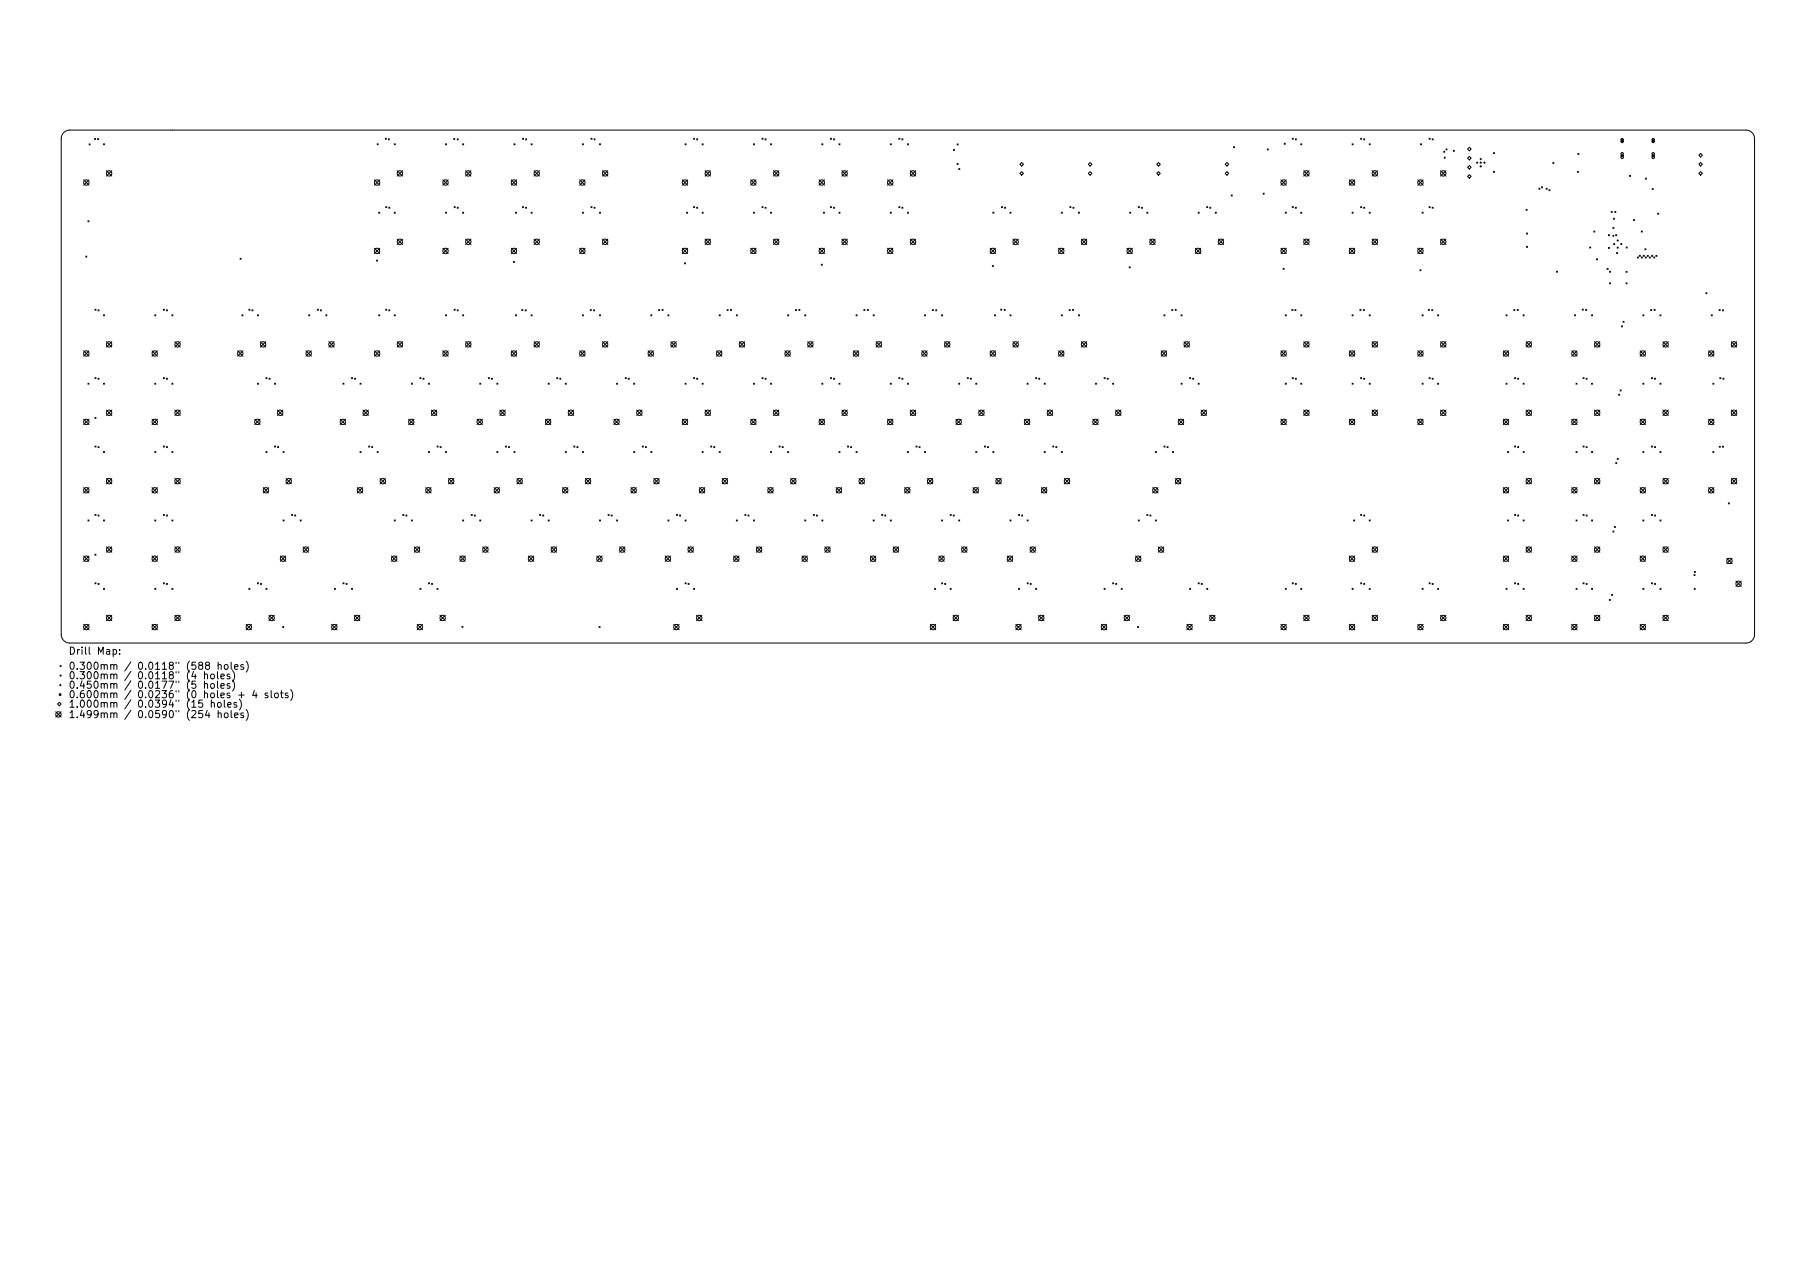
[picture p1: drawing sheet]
<svg xmlns="http://www.w3.org/2000/svg" width="297mm" height="210mm" viewBox="0 0 297 210" stroke-linecap="round" stroke-linejoin="round" font-family="sans-serif">
<defs><g id="words">
<g font-size="1.6">
<text x="11.2" y="107.1">Drill Map:</text>
<text x="11.2" y="109.6">0.300mm / 0.0118&quot; (588 holes)</text>
<text x="11.2" y="111.1">0.300mm / 0.0118&quot; (4 holes)</text>
<text x="11.2" y="112.7">0.450mm / 0.0177&quot; (5 holes)</text>
<text x="11.2" y="114.2">0.600mm / 0.0236&quot; (0 holes + 4 slots)</text>
<text x="11.2" y="115.8">1.000mm / 0.0394&quot; (15 holes)</text>
<text x="11.2" y="117.5">1.499mm / 0.0590&quot; (254 holes)</text>
</g>
</g></defs>
<g fill="none" stroke="#000" stroke-width=".16">
<path d="M10.4 21.7l.5-.3 .5-.1h274.2a1.4 1.4 0 0 1 1.4 1.4v81.1a1.4 1.4 0 0 1-1.4 1.4h-274.2a1.4 1.4 0 0 1-1.4-1.4v-81.1l.1-.6zM13.7 29.4l.9 .9M14.4 36.1l.2 .2M14.6 29.4l-.9 .9M14.6 36.1l-.2 .2M14.6 23.5l.1 .2M14.7 23.5l-.1 .2M15.5 22.7l.1 .1M15.6 22.7l-.1 .1M16 22.7l.1 .2M16.1 22.7l-.1 .2M16.9 23.5l.2 .2"/>
<path d="M17.1 23.5l-.2 .2M17.4 27.9l.9 .9M18.3 27.9l-.9 .9M61.2 29.4l.9 .9M61.7 23.5l.2 .2M61.9 23.5l-.2 .2M61.9 34.7l.2 .2M62.1 34.7l-.2 .2M62.1 29.4l-.9 .9M63 22.6l.2 .2M63.1 33.8l.2 .2M63.2 22.6l-.2 .2"/>
<path d="M63.3 33.8l-.2 .2M63.5 22.7l.2 .2M63.6 33.9l.2 .2M63.7 22.7l-.2 .2M63.8 33.9l-.2 .2M64.5 23.5l.2 .2M64.5 34.7l.2 .2M64.7 23.5l-.2 .2M64.7 34.7l-.2 .2M65 27.9l.8 .9M65 39.1l.8 .9M65.8 27.9l-.8 .9"/>
<path d="M65.8 39.1l-.8 .9M72.4 29.4l.9 .9M72.9 23.5l.2 .2M72.9 34.7l.2 .2M73.1 34.7l-.2 .2M73.1 23.5l-.2 .2M73.3 29.4l-.9 .9M74.2 22.7l.2 .1M74.3 33.8l.2 .2M74.4 22.7l-.2 .1M74.5 33.8l-.2 .2M74.8 33.9l.2 .2"/>
<path d="M74.8 22.7l.2 .2M75 22.7l-.2 .2M75 33.9l-.2 .2M75.7 34.7l.1 .2M75.7 23.5l.1 .2M75.8 34.7l-.1 .2M75.8 23.5l-.1 .2M76.2 39.1l.8 .9M76.2 27.9l.8 .9M77 27.9l-.8 .9M77 39.1l-.8 .9M83.6 29.4l.9 .9"/>
<path d="M84.1 23.5l.1 .2M84.2 23.5l-.1 .2M84.3 34.7l.2 .2M84.5 29.4l-.9 .9M84.5 34.7l-.2 .2M85.5 22.6l.1 .2M85.5 33.8l.1 .2M85.6 33.8l-.1 .2M85.6 22.6l-.1 .2M86 22.7l.1 .2M86 33.9l.1 .2M86.1 33.9l-.1 .2"/>
<path d="M86.1 22.7l-.1 .2M86.9 34.7l.1 .2M86.9 23.5l.1 .2M87 23.5l-.1 .2M87 34.7l-.1 .2M87.4 39.1l.8 .9M87.4 27.9l.8 .9M88.2 27.9l-.8 .9M88.2 39.1l-.8 .9M94.8 29.4l.9 .9M95.3 23.5l.1 .2M95.3 34.7l.1 .2"/>
<path d="M95.4 23.5l-.1 .2M95.4 34.7l-.1 .2M95.7 29.4l-.9 .9M96.7 33.8l.1 .2M96.7 22.6l.1 .2M96.8 22.6l-.1 .2M96.8 33.8l-.1 .2M97.2 33.9l.1 .2M97.2 22.7l.1 .2M97.3 22.7l-.1 .2M97.3 33.9l-.1 .2M98.1 23.5l.1 .2"/>
<path d="M98.1 34.7l.1 .2M98.2 34.7l-.1 .2M98.2 23.5l-.1 .2M98.5 27.9l.9 .9M98.5 39.1l.9 .9M99.4 27.9l-.9 .9M99.4 39.1l-.9 .9M111.6 29.4l.9 .9M112 23.5l.2 .2M112.2 23.5l-.2 .2M112.3 34.7l.2 .2M112.5 29.4l-.9 .9"/>
<path d="M112.5 34.7l-.2 .2M113.4 22.6l.2 .2M113.4 33.8l.2 .2M113.6 22.6l-.2 .2M113.6 33.8l-.2 .2M113.9 22.7l.2 .2M113.9 33.9l.2 .2M114.1 22.7l-.2 .2M114.1 33.9l-.2 .2M114.8 23.5l.2 .2M114.8 34.7l.2 .2M115 23.5l-.2 .2"/>
<path d="M115 34.7l-.2 .2M115.3 27.9l.9 .9M115.3 39.1l.9 .9M116.2 27.9l-.9 .9M116.2 39.1l-.9 .9M122.8 29.4l.9 .9M123.2 34.7l.2 .2M123.2 23.5l.2 .2M123.4 23.5l-.2 .2M123.4 34.7l-.2 .2M123.7 29.4l-.9 .9M124.6 33.8l.2 .2"/>
<path d="M124.6 22.6l.2 .2M124.8 22.6l-.2 .2M124.8 33.8l-.2 .2M125.1 33.9l.2 .2M125.1 22.7l.2 .2M125.3 22.7l-.2 .2M125.3 33.9l-.2 .2M126 23.5l.2 .2M126 34.7l.2 .2M126.2 34.7l-.2 .2M126.2 23.5l-.2 .2M126.5 27.9l.9 .9"/>
<path d="M126.5 39.1l.9 .9M127.4 27.9l-.9 .9M127.4 39.1l-.9 .9M134 29.4l.9 .9M134.4 23.5l.2 .2M134.6 23.5l-.2 .2M134.7 34.7l.2 .2M134.9 34.7l-.2 .2M134.9 29.4l-.9 .9M135.8 22.6l.2 .2M135.8 33.8l.2 .2M136 22.6l-.2 .2"/>
<path d="M136 33.8l-.2 .2M136.3 22.7l.2 .2M136.3 33.9l.2 .2M136.5 22.7l-.2 .2M136.5 33.9l-.2 .2M137.2 34.7l.2 .2M137.2 23.5l.2 .2M137.4 23.5l-.2 .2M137.4 34.7l-.2 .2M137.7 27.9l.9 .9M137.7 39.1l.9 .9M138.6 27.9l-.9 .9"/>
<path d="M138.6 39.1l-.9 .9M145.2 29.4l.9 .9M145.6 23.5l.2 .2M145.6 34.7l.2 .2M145.8 23.5l-.2 .2M145.8 34.7l-.2 .2M146.1 29.4l-.9 .9M147 22.6l.2 .2M147 33.8l.2 .2M147.2 22.6l-.2 .2M147.2 33.8l-.2 .2M147.5 22.7l.2 .2"/>
<path d="M147.5 33.9l.2 .2M147.7 22.7l-.2 .2M147.7 33.9l-.2 .2M148.4 34.7l.2 .2M148.4 23.5l.2 .2M148.6 34.7l-.2 .2M148.6 23.5l-.2 .2M148.9 39.1l.9 .9M148.9 27.9l.9 .9M149.8 27.9l-.9 .9M149.8 39.1l-.9 .9M155.9 24.4l.2 .2"/>
<path d="M156.1 24.4l-.2 .2M156.5 23.5l.2 .2M156.5 26.8l.2 .1M156.7 23.5l-.2 .2M156.7 26.8l-.2 .1M156.8 27.6l.2 .2M157 27.6l-.2 .2M162.4 34.7l.2 .2M162.6 34.7l-.2 .2M163.8 33.8l.2 .2M164 33.8l-.2 .2M164.3 33.9l.2 .2"/>
<path d="M164.5 33.9l-.2 .2M165.2 34.7l.2 .2M165.4 34.7l-.2 .2M165.7 39.1l.9 .9M166.6 39.1l-.9 .9M167.1 26.6l.3 .3-.3 .3-.3-.3zM167.1 28.1l.3 .3-.3 .3-.3-.3zM173.6 34.7l.2 .2M173.8 34.7l-.2 .2M175 33.8l.2 .2M175.2 33.8l-.2 .2M175.5 33.9l.2 .2"/>
<path d="M175.7 33.9l-.2 .2M176.4 34.7l.2 .2M176.6 34.7l-.2 .2M176.9 39.1l.9 .9M177.8 39.1l-.9 .9M178 26.9l.3-.3 .3 .3-.3 .3zM178.3 28.1l.3 .3-.3 .3-.3-.3zM184.8 34.7l.2 .2M185 34.7l-.2 .2M186.2 33.8l.2 .2M186.4 33.8l-.2 .2M186.7 33.9l.2 .2"/>
<path d="M186.9 33.9l-.2 .2M187.6 34.7l.2 .2M187.8 34.7l-.2 .2M188.1 39.1l.8 .9M188.9 39.1l-.8 .9M189.2 26.9l.3-.3 .3 .3-.3 .3zM189.5 28.1l.3 .3-.3 .3-.3-.3zM196 34.7l.2 .2M196.2 34.7l-.2 .2M197.4 33.8l.2 .2M197.6 33.8l-.2 .2M197.9 33.9l.2 .2"/>
<path d="M198.1 33.9l-.2 .2M198.8 34.7l.1 .2M198.9 34.7l-.1 .2M199.3 39.1l.8 .9M200.1 39.1l-.8 .9M200.4 26.9l.3-.3 .3 .3-.3 .3zM200.7 28.1l.3 .3-.3 .3-.3-.3zM201.4 31.9l.2 .2M201.6 31.9l-.2 .2M201.8 24l.1 .2M201.9 24l-.1 .2M206.6 31.6l.2 .2"/>
<path d="M206.8 31.6l-.2 .2M207.3 24.4l.2 .1M207.5 24.4l-.2 .1M209.5 29.4l.9 .9M210.1 23.4l.1 .2M210.2 34.7l.2 .2M210.2 23.4l-.1 .2M210.4 34.7l-.2 .2M210.4 29.4l-.9 .9M211.4 22.6l.1 .2M211.4 33.8l.1 .2M211.5 33.8l-.1 .2"/>
<path d="M211.5 22.6l-.1 .2M211.9 22.7l.1 .2M211.9 33.9l.1 .2M212 22.7l-.1 .2M212 33.9l-.1 .2M212.8 23.5l.1 .2M212.8 34.7l.1 .2M212.9 34.7l-.1 .2M212.9 23.5l-.1 .2M213.2 27.9l.9 .9M213.2 39.1l.9 .9M214.1 27.9l-.9 .9"/>
<path d="M214.1 39.1l-.9 .9M220.7 29.4l.9 .9M221.2 23.5l.1 .2M221.2 34.7l.1 .2M221.3 23.5l-.1 .2M221.3 34.7l-.1 .2M221.6 29.4l-.9 .9M222.6 33.8l.1 .2M222.6 22.6l.1 .2M222.7 22.6l-.1 .2M222.7 33.8l-.1 .2M223.1 22.7l.1 .2"/>
<path d="M223.1 33.9l.1 .2M223.2 33.9l-.1 .2M223.2 22.7l-.1 .2M224 23.5l.1 .2M224 34.7l.1 .2M224.1 23.5l-.1 .2M224.1 34.7l-.1 .2M224.4 27.9l.9 .9M224.4 39.1l.9 .9M225.3 27.9l-.9 .9M225.3 39.1l-.9 .9M231.9 29.4l.9 .9"/>
<path d="M232.3 23.5l.2 .2M232.5 23.5l-.2 .2M232.6 34.7l.2 .2M232.8 29.4l-.9 .9M232.8 34.7l-.2 .2M233.7 33.8l.2 .2M233.7 22.6l.2 .2M233.9 22.6l-.2 .2M233.9 33.8l-.2 .2M234.2 22.7l.2 .2M234.2 33.9l.2 .2M234.4 22.7l-.2 .2"/>
<path d="M234.4 33.9l-.2 .2M235.6 27.9l.9 .9M235.6 39.1l.9 .9M236.1 24.7l.2 .2M236.2 25.7l.2 .2M236.3 24.7l-.2 .2M236.4 25.7l-.2 .2M236.5 27.9l-.9 .9M236.5 39.1l-.9 .9M236.5 24.4l.2 .1M236.7 24.4l-.2 .1M237.7 24.6l.2 .2"/>
<path d="M237.9 24.6l-.2 .2M240 25.9l.3-.3 .3 .3-.3 .3zM240 28.9l.3-.3 .3 .3-.3 .3zM240.3 24.1l.3 .3-.3 .3-.3-.3zM240.3 27.1l.3 .3-.3 .3-.3-.3zM241.5 26.6h.2M241.6 26.5v.3M242.1 26.6h.2M242.1 26h.2M242.1 27.2h.2M242.2 25.9v.3M242.2 26.5v.3"/>
<path d="M242.2 27.1v.2M242.7 26.6h.2M242.8 26.5v.3M244.3 25l.2 .1M244.3 28l.2 .2M244.5 25l-.2 .1M244.5 28l-.2 .2M249.6 34.2l.2 .2M249.7 38.1l.2 .2M249.8 34.2l-.2 .2M249.9 38.1l-.2 .2M251.7 30.8l.2 .2"/>
<path d="M251.9 30.8l-.2 .2M252.1 30.6l.2 .1M252.3 30.6l-.2 .1M252.9 30.8l.2 .2M253.1 30.8l-.2 .2M253.4 31l.1 .2M253.5 31l-.1 .2M254 26.6l.2 .2M254.2 26.6l-.2 .2M258 28l.2 .2M258.1 25.1l.2 .2M258.2 28l-.2 .2"/>
<path d="M258.3 25.1l-.2 .2M260.7 37.8l.2 .2M260.9 37.8l-.2 .2M263.1 38.4l.2 .2M263.3 38.4l-.2 .2M263.5 34.6l.2 .2M263.7 34.6l-.2 .2M263.8 38.5l.2 .2M263.8 37.2l.2 .2M263.9 35.7l.2 .2M264 38.5l-.2 .2M264 37.2l-.2 .2"/>
<path d="M264.1 35.7l-.2 .2M264.1 34.6l.2 .2M264.3 38.4l.2 .2M264.3 34.6l-.2 .2M264.5 38.4l-.2 .2M265.2 22.9h.3v.2h-.3zM265.2 22.7h.2l.1 .1v.4l-.1 .1-.2-.1zM265.2 25.3h.3v.3h-.3zM265.2 25h.2l.1 .1v.7l-.1 .2-.2-.2zM266.5 28.7l.2 .2M266.7 28.7l-.2 .2M267.2 35.9l.2 .2"/>
<path d="M267.4 35.9l-.2 .2M268.5 37.8l.1 .2M268.6 37.8l-.1 .2M269.1 29.1l.2 .2M269.3 29.1l-.2 .2M270.2 30.9l.2 .1M270.3 22.9h.2v.2h-.2zM270.3 25.3h.2v.3h-.2zM270.3 22.7l.3 .1v.4l-.1 .1-.3-.1zM270.3 25h.2l.1 .1v.7l-.2 .2-.2-.2zM270.4 30.9l-.2 .1M271.1 34.9l.2 .2"/>
<path d="M271.3 34.9l-.2 .2M277.9 25.4l.3-.3 .3 .3-.3 .3zM277.9 26.9l.3-.3 .3 .3-.3 .3zM277.9 28.4l.3-.3 .3 .3-.3 .3zM13.7 57.4l.9 .9M14 41.9l.2 .2M14.2 41.9l-.2 .2M14.6 57.4l-.9 .9M15.5 50.6l.2 .2M15.7 50.6l-.2 .2M16 50.7l.2 .2M16.2 50.7l-.2 .2"/>
<path d="M16.9 51.5l.2 .2M17.1 51.5l-.2 .2M17.4 55.9l.9 .9M18.3 55.9l-.9 .9M24.9 57.4l.8 .9M25.3 51.5l.2 .2M25.5 51.5l-.2 .2M25.7 57.4l-.8 .9M26.7 50.6l.2 .2M26.9 50.6l-.2 .2M27.2 50.7l.2 .2M27.4 50.7l-.2 .2"/>
<path d="M28.1 51.5l.2 .2M28.3 51.5l-.2 .2M28.6 55.9l.9 .9M29.5 55.9l-.9 .9M38.9 57.4l.8 .9M39.3 42.3l.1 .1M39.4 42.3l-.1 .1M39.6 51.5l.1 .2M39.7 51.5l-.1 .2M39.7 57.4l-.8 .9M40.7 50.6l.2 .2M40.9 50.6l-.2 .2"/>
<path d="M41.2 50.7l.2 .2M41.4 50.7l-.2 .2M42.1 51.5l.2 .2M42.3 51.5l-.2 .2M42.6 55.9l.9 .9M43.5 55.9l-.9 .9M50 57.4l.9 .9M50.5 51.5l.2 .2M50.7 51.5l-.2 .2M50.9 57.4l-.9 .9M51.9 50.6l.2 .2M52.1 50.6l-.2 .2"/>
<path d="M52.4 50.7l.2 .2M52.6 50.7l-.2 .2M53.3 51.5l.2 .2M53.5 51.5l-.2 .2M53.8 55.9l.9 .9M54.7 55.9l-.9 .9M61.2 40.6l.9 .9M61.2 57.4l.9 .9M61.6 42.6l.2 .1M61.8 42.6l-.2 .1M61.9 51.5l.2 .2M62.1 51.5l-.2 .2"/>
<path d="M62.1 40.6l-.9 .9M62.1 57.4l-.9 .9M63.1 50.6l.2 .2M63.3 50.6l-.2 .2M63.6 50.7l.2 .2M63.8 50.7l-.2 .2M64.5 51.5l.2 .2M64.7 51.5l-.2 .2M65 55.9l.8 .9M65.8 55.9l-.8 .9M72.4 40.6l.9 .9M72.4 57.4l.9 .9"/>
<path d="M72.9 51.5l.2 .2M73.1 51.5l-.2 .2M73.3 40.6l-.9 .9M73.3 57.4l-.9 .9M74.3 50.6l.2 .2M74.5 50.6l-.2 .2M74.8 50.7l.2 .2M75 50.7l-.2 .2M75.7 51.5l.1 .2M75.8 51.5l-.1 .2M76.2 55.9l.8 .9M77 55.9l-.8 .9"/>
<path d="M83.6 40.6l.9 .9M83.6 57.4l.9 .9M84 42.8l.1 .2M84.1 42.8l-.1 .2M84.3 51.5l.2 .2M84.5 40.6l-.9 .9M84.5 57.4l-.9 .9M84.5 51.5l-.2 .2M85.3 50.7l.2 .1M85.5 50.7l-.2 .1M85.9 50.7l.2 .2M86.1 50.7l-.2 .2"/>
<path d="M86.9 51.5l.1 .2M87 51.5l-.1 .2M87.4 55.9l.8 .9M88.2 55.9l-.8 .9M94.8 40.6l.9 .9M94.8 57.4l.9 .9M95.3 51.5l.1 .2M95.4 51.5l-.1 .2M95.7 40.6l-.9 .9M95.7 57.4l-.9 .9M96.5 50.7l.2 .1M96.7 50.7l-.2 .1"/>
<path d="M97.1 50.7l.2 .2M97.3 50.7l-.2 .2M98.1 51.5l.1 .2M98.2 51.5l-.1 .2M98.5 55.9l.9 .9M99.4 55.9l-.9 .9M106 57.4l.9 .9M106.4 51.5l.2 .2M106.6 51.5l-.2 .2M106.9 57.4l-.9 .9M107.7 50.7l.2 .1M107.9 50.7l-.2 .1"/>
<path d="M108.3 50.6l.2 .2M108.5 50.6l-.2 .2M109.2 51.5l.2 .2M109.4 51.5l-.2 .2M109.7 55.9l.9 .9M110.6 55.9l-.9 .9M111.6 40.6l.9 .9M111.9 43l.2 .2M112.1 43l-.2 .2M112.5 40.6l-.9 .9M117.2 57.4l.9 .9M117.6 51.5l.2 .2"/>
<path d="M117.8 51.5l-.2 .2M118.1 57.4l-.9 .9M118.9 50.7l.2 .1M119.1 50.7l-.2 .1M119.5 50.6l.2 .2M119.7 50.6l-.2 .2M120.4 51.5l.2 .2M120.6 51.5l-.2 .2M120.9 55.9l.9 .9M121.8 55.9l-.9 .9M122.8 40.6l.9 .9M123.7 40.6l-.9 .9"/>
<path d="M128.4 57.4l.9 .9M128.8 51.5l.2 .2M129 51.5l-.2 .2M129.3 57.4l-.9 .9M130.1 50.7l.2 .1M130.3 50.7l-.2 .1M130.7 50.6l.1 .2M130.8 50.6l-.1 .2M131.6 51.5l.2 .2M131.8 51.5l-.2 .2M132.1 55.9l.9 .9M133 55.9l-.9 .9"/>
<path d="M134 40.6l.9 .9M134.3 43.2l.2 .2M134.5 43.2l-.2 .2M134.9 40.6l-.9 .9M139.6 57.4l.9 .9M140 51.5l.2 .2M140.2 51.5l-.2 .2M140.5 57.4l-.9 .9M141.3 50.7l.2 .1M141.5 50.7l-.2 .1M141.9 50.6l.1 .2M142 50.6l-.1 .2"/>
<path d="M142.8 51.5l.2 .2M143 51.5l-.2 .2M143.3 55.9l.9 .9M144.2 55.9l-.9 .9M145.2 40.6l.9 .9M146.1 40.6l-.9 .9M150.8 57.4l.8 .9M151.2 51.5l.2 .2M151.4 51.5l-.2 .2M151.6 57.4l-.8 .9M152.5 50.7l.2 .1M152.7 50.7l-.2 .1"/>
<path d="M153.1 50.7l.1 .2M153.2 50.7l-.1 .2M154 51.5l.2 .2M154.2 51.5l-.2 .2M154.5 55.9l.9 .9M155.4 55.9l-.9 .9M162 57.4l.8 .9M162 40.6l.8 .9M162.3 43.4l.2 .2M162.5 43.4l-.2 .2M162.7 51.5l.1 .2M162.8 51.5l-.1 .2"/>
<path d="M162.8 40.6l-.8 .9M162.8 57.4l-.8 .9M163.7 50.6l.2 .2M163.9 50.6l-.2 .2M164.2 50.6l.2 .2M164.4 50.6l-.2 .2M165.2 51.5l.2 .2M165.4 51.5l-.2 .2M165.7 55.9l.9 .9M166.6 55.9l-.9 .9M173.1 40.6l.9 .9M173.1 57.4l.9 .9"/>
<path d="M173.6 51.5l.2 .2M173.8 51.5l-.2 .2M174 40.6l-.9 .9M174 57.4l-.9 .9M174.9 50.7l.1 .1M175 50.7l-.1 .1M175.4 50.6l.2 .2M175.6 50.6l-.2 .2M176.4 51.5l.2 .2M176.6 51.5l-.2 .2M176.9 55.9l.9 .9M177.8 55.9l-.9 .9"/>
<path d="M184.3 40.6l.9 .9M184.7 43.7l.2 .1M184.9 43.7l-.2 .1M185.2 40.6l-.9 .9M189.9 57.4l.9 .9M190.4 51.5l.2 .2M190.6 51.5l-.2 .2M190.8 57.4l-.9 .9M191.7 50.7l.1 .1M191.8 50.7l-.1 .1M192.2 50.6l.2 .2M192.4 50.6l-.2 .2"/>
<path d="M193.2 51.5l.2 .2M193.4 51.5l-.2 .2M193.7 55.9l.8 .9M194.5 55.9l-.8 .9M195.5 40.6l.9 .9M196.4 40.6l-.9 .9M209.5 40.6l.9 .9M209.5 57.4l.9 .9M209.9 43.9l.1 .2M210 43.9l-.1 .2M210.2 51.5l.2 .2M210.4 51.5l-.2 .2"/>
<path d="M210.4 40.6l-.9 .9M210.4 57.4l-.9 .9M211.3 50.6l.2 .2M211.5 50.6l-.2 .2M211.8 50.7l.2 .1M212 50.7l-.2 .1M212.8 51.5l.1 .2M212.9 51.5l-.1 .2M213.2 55.9l.9 .9M214.1 55.9l-.9 .9M220.7 40.6l.9 .9M220.7 57.4l.9 .9"/>
<path d="M221.2 51.5l.1 .2M221.3 51.5l-.1 .2M221.6 57.4l-.9 .9M221.6 40.6l-.9 .9M222.4 50.6l.2 .2M222.6 50.6l-.2 .2M223 50.7l.2 .1M223.2 50.7l-.2 .1M224 51.5l.1 .2M224.1 51.5l-.1 .2M224.4 55.9l.9 .9M225.3 55.9l-.9 .9"/>
<path d="M231.9 40.6l.9 .9M231.9 57.4l.9 .9M232.3 44.1l.1 .2M232.4 44.1l-.1 .2M232.6 51.5l.2 .2M232.8 57.4l-.9 .9M232.8 40.6l-.9 .9M232.8 51.5l-.2 .2M233.6 50.6l.2 .2M233.8 50.6l-.2 .2M234.2 50.7l.2 .1M234.4 50.7l-.2 .1"/>
<path d="M235.1 51.5l.2 .2M235.3 51.5l-.2 .2M235.6 55.9l.9 .9M236.5 55.9l-.9 .9M245.9 57.4l.9 .9M246.3 51.5l.2 .2M246.5 51.5l-.2 .2M246.8 57.4l-.9 .9M247.6 50.7l.2 .1M247.8 50.7l-.2 .1M248.2 50.6l.1 .2M248.3 50.6l-.1 .2"/>
<path d="M249.1 51.5l.2 .2M249.3 51.5l-.2 .2M249.6 55.9l.9 .9M249.7 40.3l.2 .2M249.9 40.3l-.2 .2M250.5 55.9l-.9 .9M254.6 44.4l.2 .1M254.8 44.4l-.2 .1M257.1 57.4l.9 .9M257.5 51.5l.2 .2M257.7 51.5l-.2 .2M258 57.4l-.9 .9"/>
<path d="M258.8 50.6l.2 .2M259 50.6l-.2 .2M259.4 50.6l.1 .2M259.5 50.6l-.1 .2M260 40.4l.2 .2M260.2 40.4l-.2 .2M260.3 51.5l.2 .2M260.5 51.5l-.2 .2M260.8 55.9l.9 .9M261.1 42.3l.2 .2M261.3 42.3l-.2 .2M261.7 55.9l-.9 .9"/>
<path d="M262.9 43.9l.1 .2M263 43.9l-.1 .2M263.1 40.5l.2 .2M263.3 40.5l-.2 .2M263.3 44.4l.1 .2M263.3 46.3l.1 .1M263.4 44.4l-.1 .2M263.4 46.3l-.1 .1M264.4 41.3l.2 .2M264.6 41.3l-.2 .2M265.2 53.3l.2 .2M265.4 53.3l-.2 .2"/>
<path d="M265.5 52.6l.1 .1M265.6 52.6l-.1 .1M266 44.4l.1 .2M266 46.3l.1 .1M266 40.4l.2 .2M266.1 44.4l-.1 .2M266.1 46.3l-.1 .1M266.2 40.4l-.2 .2M267.8 42l.2 .2M268 42l-.2 .2M268.1 41.8l.2 .1M268.3 57.4l.8 .9"/>
<path d="M268.3 41.8l-.2 .1M268.5 42l.1 .2M268.6 42l-.1 .2M268.7 51.5l.2 .2M268.8 41.8l.2 .1M268.9 51.5l-.2 .2M269 41.8l-.2 .1M269 40.7l.2 .2M269.1 42l.2 .2M269.1 57.4l-.8 .9M269.2 40.7l-.2 .2M269.3 42l-.2 .2"/>
<path d="M269.4 41.8l.2 .2M269.6 41.8l-.2 .2M269.8 42l.1 .2M269.9 42l-.1 .2M270 50.7l.2 .1M270.1 41.8l.2 .2M270.2 50.7l-.2 .1M270.3 41.8l-.2 .2M270.5 42l.2 .2M270.6 50.6l.1 .2M270.7 42l-.2 .2M270.7 50.6l-.1 .2"/>
<path d="M270.9 41.8l.1 .2M271 41.8l-.1 .2M271.5 51.5l.2 .2M271.7 51.5l-.2 .2M272 55.9l.9 .9M272.9 55.9l-.9 .9M279 47.9l.2 .2M279.2 47.9l-.2 .2M279.5 57.4l.8 .9M279.9 51.5l.2 .2M280.1 51.5l-.2 .2M280.3 57.4l-.8 .9"/>
<path d="M281.2 50.7l.2 .1M281.4 50.7l-.2 .1M281.7 50.7l.2 .2M281.9 50.7l-.2 .2M283.2 55.9l.9 .9M284.1 55.9l-.9 .9M13.7 68.6l.9 .9M13.7 79.8l.9 .9M14.4 62.7l.2 .2M14.6 68.6l-.9 .9M14.6 79.8l-.9 .9M14.6 62.7l-.2 .2"/>
<path d="M15.5 68.3l.2 .2M15.5 61.8l.2 .2M15.5 73l.2 .2M15.7 68.3l-.2 .2M15.7 61.8l-.2 .2M15.7 73l-.2 .2M16 61.9l.2 .2M16 73.1l.2 .1M16.2 61.9l-.2 .2M16.2 73.1l-.2 .1M16.9 62.7l.2 .2M16.9 73.9l.2 .2"/>
<path d="M17.1 62.7l-.2 .2M17.1 73.9l-.2 .2M17.4 67.1l.9 .9M17.4 78.3l.9 .9M18.3 78.3l-.9 .9M18.3 67.1l-.9 .9M24.9 68.6l.8 .9M24.9 79.8l.8 .9M25.3 62.7l.2 .2M25.3 73.9l.2 .2M25.5 62.7l-.2 .2M25.5 73.9l-.2 .2"/>
<path d="M25.7 68.6l-.8 .9M25.7 79.8l-.8 .9M26.7 73l.2 .2M26.7 61.8l.2 .2M26.9 61.8l-.2 .2M26.9 73l-.2 .2M27.2 73.1l.2 .1M27.2 61.9l.2 .2M27.4 61.9l-.2 .2M27.4 73.1l-.2 .1M28.1 62.7l.2 .2M28.1 73.9l.2 .2"/>
<path d="M28.3 62.7l-.2 .2M28.3 73.9l-.2 .2M28.6 67.1l.9 .9M28.6 78.3l.9 .9M29.5 67.1l-.9 .9M29.5 78.3l-.9 .9M41.7 68.6l.8 .9M42.1 62.7l.2 .2M42.3 62.7l-.2 .2M42.5 68.6l-.8 .9M43.1 79.8l.8 .9M43.5 73.9l.2 .2"/>
<path d="M43.5 61.8l.2 .2M43.7 73.9l-.2 .2M43.7 61.8l-.2 .2M43.9 79.8l-.8 .9M44 61.9l.2 .2M44.2 61.9l-.2 .2M44.9 62.7l.2 .2M44.9 73l.2 .2M45.1 62.7l-.2 .2M45.1 73l-.2 .2M45.4 67.1l.9 .9M45.4 73.1l.2 .1"/>
<path d="M45.6 73.1l-.2 .1M46.3 67.1l-.9 .9M46.3 73.9l.2 .2M46.5 73.9l-.2 .2M46.8 78.3l.9 .9M47.7 78.3l-.9 .9M55.6 68.6l.9 .9M56.1 62.7l.2 .2M56.3 62.7l-.2 .2M56.5 68.6l-.9 .9M57.5 61.8l.2 .2M57.7 61.8l-.2 .2"/>
<path d="M58 61.9l.2 .2M58.2 61.9l-.2 .2M58.4 79.8l.9 .9M58.9 62.7l.2 .2M58.9 73.9l.2 .2M59.1 62.7l-.2 .2M59.1 73.9l-.2 .2M59.3 79.8l-.9 .9M59.4 67.1l.9 .9M60.3 67.1l-.9 .9M60.3 73l.2 .2M60.5 73l-.2 .2"/>
<path d="M60.8 73.1l.2 .1M61 73.1l-.2 .1M61.7 73.9l.2 .2M61.9 73.9l-.2 .2M62.2 78.3l.9 .9M63.1 78.3l-.9 .9M66.8 68.6l.9 .9M67.3 62.7l.2 .2M67.5 62.7l-.2 .2M67.7 68.6l-.9 .9M68.7 61.8l.2 .2M68.9 61.8l-.2 .2"/>
<path d="M69.2 61.9l.2 .2M69.4 61.9l-.2 .2M69.6 79.8l.9 .9M70.1 62.7l.2 .2M70.1 73.9l.2 .2M70.3 62.7l-.2 .2M70.3 73.9l-.2 .2M70.5 79.8l-.9 .9M70.6 67.1l.8 .9M71.4 67.1l-.8 .9M71.5 73l.2 .2M71.7 73l-.2 .2"/>
<path d="M72 73.1l.2 .1M72.2 73.1l-.2 .1M72.9 73.9l.2 .2M73.1 73.9l-.2 .2M73.4 78.3l.8 .9M74.2 78.3l-.8 .9M78 68.6l.9 .9M78.5 62.7l.1 .2M78.6 62.7l-.1 .2M78.9 68.6l-.9 .9M79.9 61.8l.2 .2M80.1 61.8l-.2 .2"/>
<path d="M80.4 61.9l.2 .2M80.6 61.9l-.2 .2M80.8 79.8l.9 .9M81.3 62.7l.1 .2M81.3 73.9l.1 .2M81.4 62.7l-.1 .2M81.4 73.9l-.1 .2M81.7 79.8l-.9 .9M81.8 67.1l.8 .9M82.6 67.1l-.8 .9M82.7 73l.1 .2M82.8 73l-.1 .2"/>
<path d="M83.2 73.1l.1 .1M83.3 73.1l-.1 .1M84.1 73.9l.1 .2M84.2 73.9l-.1 .2M84.6 78.3l.8 .9M85.4 78.3l-.8 .9M89.2 68.6l.9 .9M89.7 62.7l.1 .2M89.8 62.7l-.1 .2M90.1 68.6l-.9 .9M91.1 61.8l.1 .2M91.2 61.8l-.1 .2"/>
<path d="M91.6 61.9l.1 .2M91.7 61.9l-.1 .2M92 79.8l.9 .9M92.5 62.7l.1 .2M92.5 73.9l.1 .2M92.6 62.7l-.1 .2M92.6 73.9l-.1 .2M92.9 79.8l-.9 .9M92.9 67.1l.9 .9M93.8 67.1l-.9 .9M93.9 73l.1 .2M94 73l-.1 .2"/>
<path d="M94.4 73.1l.1 .1M94.5 73.1l-.1 .1M95.3 73.9l.1 .2M95.4 73.9l-.1 .2M95.7 78.3l.9 .9M96.6 78.3l-.9 .9M100.4 68.6l.9 .9M100.9 62.7l.1 .2M101 62.7l-.1 .2M101.3 68.6l-.9 .9M102.3 61.8l.1 .2M102.4 61.8l-.1 .2"/>
<path d="M102.8 61.9l.1 .2M102.9 61.9l-.1 .2M103.2 79.8l.9 .9M103.6 62.7l.2 .2M103.6 73.9l.2 .2M103.8 62.7l-.2 .2M103.8 73.9l-.2 .2M104.1 79.8l-.9 .9M104.1 67.1l.9 .9M105 67.1l-.9 .9M105.1 73l.1 .2M105.2 73l-.1 .2"/>
<path d="M105.6 73.1l.1 .1M105.7 73.1l-.1 .1M106.4 73.9l.2 .2M106.6 73.9l-.2 .2M106.9 78.3l.9 .9M107.8 78.3l-.9 .9M111.6 68.6l.9 .9M112 62.7l.2 .2M112.2 62.7l-.2 .2M112.5 68.6l-.9 .9M113.4 61.8l.2 .2M113.6 61.8l-.2 .2"/>
<path d="M113.9 61.9l.2 .2M114.1 61.9l-.2 .2M114.4 79.8l.9 .9M114.8 73.9l.2 .2M114.8 62.7l.2 .2M115 62.7l-.2 .2M115 73.9l-.2 .2M115.3 79.8l-.9 .9M115.3 67.1l.9 .9M116.2 67.1l-.9 .9M116.2 73l.2 .2M116.4 73l-.2 .2"/>
<path d="M116.7 73.1l.2 .1M116.9 73.1l-.2 .1M117.6 73.9l.2 .2M117.8 73.9l-.2 .2M118.1 78.3l.9 .9M119 78.3l-.9 .9M122.8 68.6l.9 .9M123.2 62.7l.2 .2M123.4 62.7l-.2 .2M123.7 68.6l-.9 .9M124.6 61.8l.2 .2M124.8 61.8l-.2 .2"/>
<path d="M125.1 61.9l.2 .2M125.3 61.9l-.2 .2M125.6 79.8l.9 .9M126 62.7l.2 .2M126 73.9l.2 .2M126.2 62.7l-.2 .2M126.2 73.9l-.2 .2M126.5 79.8l-.9 .9M126.5 67.1l.9 .9M127.4 67.1l-.9 .9M127.4 73l.2 .2M127.6 73l-.2 .2"/>
<path d="M127.9 73.1l.2 .1M128.1 73.1l-.2 .1M128.8 73.9l.2 .2M129 73.9l-.2 .2M129.3 78.3l.9 .9M130.2 78.3l-.9 .9M134 68.6l.9 .9M134.4 62.7l.2 .2M134.6 62.7l-.2 .2M134.9 68.6l-.9 .9M135.8 61.8l.2 .2M136 61.8l-.2 .2"/>
<path d="M136.3 61.9l.2 .2M136.5 61.9l-.2 .2M136.8 79.8l.9 .9M137.2 62.7l.2 .2M137.2 73.9l.2 .2M137.4 62.7l-.2 .2M137.4 73.9l-.2 .2M137.7 79.8l-.9 .9M137.7 67.1l.9 .9M138.6 67.1l-.9 .9M138.6 73l.2 .2M138.8 73l-.2 .2"/>
<path d="M139.1 73.1l.2 .1M139.3 73.1l-.2 .1M140 73.9l.2 .2M140.2 73.9l-.2 .2M140.5 78.3l.9 .9M141.4 78.3l-.9 .9M145.2 68.6l.9 .9M145.6 62.7l.2 .2M145.8 62.7l-.2 .2M146.1 68.6l-.9 .9M147 61.8l.2 .2M147.2 61.8l-.2 .2"/>
<path d="M147.5 61.9l.2 .2M147.7 61.9l-.2 .2M148 79.8l.8 .9M148.4 73.9l.2 .2M148.4 62.7l.2 .2M148.6 62.7l-.2 .2M148.6 73.9l-.2 .2M148.8 79.8l-.8 .9M148.9 67.1l.9 .9M149.8 67.1l-.9 .9M149.8 73l.2 .2M150 73l-.2 .2"/>
<path d="M150.3 73.1l.2 .1M150.5 73.1l-.2 .1M151.2 73.9l.2 .2M151.4 73.9l-.2 .2M151.7 78.3l.9 .9M152.6 78.3l-.9 .9M156.4 68.6l.8 .9M156.8 62.7l.2 .2M157 62.7l-.2 .2M157.2 68.6l-.8 .9M158.2 61.8l.2 .2M158.4 61.8l-.2 .2"/>
<path d="M158.7 61.9l.2 .2M158.9 61.9l-.2 .2M159.2 79.8l.8 .9M159.6 73.9l.2 .2M159.6 62.7l.2 .2M159.8 62.7l-.2 .2M159.8 73.9l-.2 .2M160 79.8l-.8 .9M160.1 67.1l.9 .9M161 67.1l-.9 .9M161 73l.2 .2M161.2 73l-.2 .2"/>
<path d="M161.5 73.1l.2 .1M161.7 73.1l-.2 .1M162.4 73.9l.2 .2M162.6 73.9l-.2 .2M162.9 78.3l.9 .9M163.8 78.3l-.9 .9M167.6 68.6l.8 .9M168 62.7l.2 .2M168.2 62.7l-.2 .2M168.4 68.6l-.8 .9M169.4 61.8l.2 .2M169.6 61.8l-.2 .2"/>
<path d="M169.9 61.9l.2 .2M170.1 61.9l-.2 .2M170.3 79.8l.9 .9M170.8 73.9l.2 .2M170.8 62.7l.2 .2M171 62.7l-.2 .2M171 73.9l-.2 .2M171.2 79.8l-.9 .9M171.3 67.1l.9 .9M172.2 67.1l-.9 .9M172.2 73l.2 .2M172.4 73l-.2 .2"/>
<path d="M172.7 73.1l.2 .1M172.9 73.1l-.2 .1M173.6 73.9l.2 .2M173.8 73.9l-.2 .2M174.1 78.3l.9 .9M175 78.3l-.9 .9M178.7 68.6l.9 .9M179.2 62.7l.2 .2M179.4 62.7l-.2 .2M179.6 68.6l-.9 .9M180.6 61.8l.2 .2M180.8 61.8l-.2 .2"/>
<path d="M181.1 61.9l.2 .2M181.3 61.9l-.2 .2M182 62.7l.2 .2M182.2 62.7l-.2 .2M182.5 67.1l.9 .9M183.4 67.1l-.9 .9M188.5 79.8l.9 .9M189 73.9l.2 .2M189.2 73.9l-.2 .2M189.4 79.8l-.9 .9M190.4 73l.2 .2M190.6 73l-.2 .2"/>
<path d="M190.9 73.1l.2 .1M191.1 73.1l-.2 .1M191.8 73.9l.2 .2M192 73.9l-.2 .2M192.3 78.3l.8 .9M192.7 68.6l.9 .9M193.1 78.3l-.8 .9M193.2 62.7l.2 .2M193.4 62.7l-.2 .2M193.6 68.6l-.9 .9M194.6 61.8l.2 .2M194.8 61.8l-.2 .2"/>
<path d="M195.1 61.9l.2 .2M195.3 61.9l-.2 .2M196 62.7l.2 .2M196.2 62.7l-.2 .2M196.5 67.1l.8 .9M197.3 67.1l-.8 .9M209.5 68.6l.9 .9M210.2 62.7l.2 .2M210.4 62.7l-.2 .2M210.4 68.6l-.9 .9M211.4 61.8l.1 .2M211.5 61.8l-.1 .2"/>
<path d="M211.9 61.9l.1 .2M212 61.9l-.1 .2M212.8 62.7l.1 .2M212.9 62.7l-.1 .2M213.2 67.1l.9 .9M214.1 67.1l-.9 .9M220.7 68.6l.9 .9M221.2 62.7l.1 .2M221.3 62.7l-.1 .2M221.6 68.6l-.9 .9M222.6 61.8l.1 .2M222.7 61.8l-.1 .2"/>
<path d="M223.1 61.9l.1 .2M223.2 61.9l-.1 .2M224 62.7l.1 .2M224.1 62.7l-.1 .2M224.4 67.1l.9 .9M225.3 67.1l-.9 .9M231.9 68.6l.9 .9M232.6 62.7l.2 .2M232.8 68.6l-.9 .9M232.8 62.7l-.2 .2M233.7 61.8l.2 .2M233.9 61.8l-.2 .2"/>
<path d="M234.2 61.9l.2 .2M234.4 61.9l-.2 .2M235.1 62.7l.2 .2M235.3 62.7l-.2 .2M235.6 67.1l.9 .9M236.5 67.1l-.9 .9M245.9 79.8l.9 .9M245.9 68.6l.9 .9M246.3 62.7l.2 .2M246.5 62.7l-.2 .2M246.6 73.9l.2 .2M246.8 68.6l-.9 .9"/>
<path d="M246.8 79.8l-.9 .9M246.8 73.9l-.2 .2M247.7 61.8l.2 .2M247.7 73l.2 .2M247.9 61.8l-.2 .2M247.9 73l-.2 .2M248.2 61.9l.2 .2M248.2 73.1l.2 .1M248.4 61.9l-.2 .2M248.4 73.1l-.2 .1M249.1 62.7l.2 .2M249.1 73.9l.2 .2"/>
<path d="M249.3 62.7l-.2 .2M249.3 73.9l-.2 .2M249.6 67.1l.9 .9M249.6 78.3l.9 .9M250.5 67.1l-.9 .9M250.5 78.3l-.9 .9M257.1 68.6l.9 .9M257.1 79.8l.9 .9M257.8 62.7l.2 .2M257.8 73.9l.2 .2M258 68.6l-.9 .9M258 79.8l-.9 .9"/>
<path d="M258 62.7l-.2 .2M258 73.9l-.2 .2M258.9 61.8l.2 .2M258.9 73l.2 .2M259.1 61.8l-.2 .2M259.1 73l-.2 .2M259.4 61.9l.2 .2M259.4 73.1l.2 .1M259.6 61.9l-.2 .2M259.6 73.1l-.2 .1M260.3 62.7l.2 .2M260.3 73.9l.2 .2"/>
<path d="M260.5 62.7l-.2 .2M260.5 73.9l-.2 .2M260.8 67.1l.9 .9M260.8 78.3l.9 .9M261.7 67.1l-.9 .9M261.7 78.3l-.9 .9M264.3 75.7l.2 .2M264.5 75.7l-.2 .2M264.5 75l.2 .2M264.7 75l-.2 .2M264.8 64.5l.1 .2M264.9 64.5l-.1 .2"/>
<path d="M265 63.8l.2 .2M265.2 63.8l-.2 .2M268.3 68.6l.8 .9M268.3 79.8l.8 .9M268.7 62.7l.2 .2M268.7 73.9l.2 .2M268.9 62.7l-.2 .2M268.9 73.9l-.2 .2M269.1 68.6l-.8 .9M269.1 79.8l-.8 .9M270.1 61.8l.2 .2M270.1 73l.2 .2"/>
<path d="M270.3 61.8l-.2 .2M270.3 73l-.2 .2M270.6 61.9l.2 .2M270.6 73.1l.2 .1M270.8 61.9l-.2 .2M270.8 73.1l-.2 .1M271.5 62.7l.2 .2M271.5 73.9l.2 .2M271.7 62.7l-.2 .2M271.7 73.9l-.2 .2M272 67.1l.9 .9M272 78.3l.9 .9"/>
<path d="M272.9 67.1l-.9 .9M272.9 78.3l-.9 .9M279.5 68.6l.8 .9M279.5 79.8l.8 .9M280.2 62.7l.1 .2M280.2 73.9l.1 .2M280.3 62.7l-.1 .2M280.3 73.9l-.1 .2M280.3 68.6l-.8 .9M280.3 79.8l-.8 .9M281.2 73l.2 .2M281.3 61.8l.2 .2"/>
<path d="M281.4 73l-.2 .2M281.5 61.8l-.2 .2M281.7 73l.2 .2M281.8 61.9l.2 .2M281.9 73l-.2 .2M282 61.9l-.2 .2M283.2 67.1l.9 .9M283.2 78.3l.9 .9M284.1 67.1l-.9 .9M284.1 78.3l-.9 .9M13.7 91l.9 .9M14.4 85.1l.2 .2"/>
<path d="M14.6 91l-.9 .9M14.6 85.1l-.2 .2M15.5 90.7l.2 .1M15.5 84.2l.2 .1M15.5 95.4l.2 .1M15.7 90.7l-.2 .1M15.7 84.2l-.2 .1M15.7 95.4l-.2 .1M16 84.3l.2 .1M16 95.5l.2 .1M16.2 84.3l-.2 .1M16.2 95.5l-.2 .1"/>
<path d="M16.9 85.1l.2 .2M16.9 96.3l.2 .1M17.1 85.1l-.2 .2M17.1 96.3l-.2 .1M17.4 89.5l.9 .9M18.3 89.5l-.9 .9M24.9 91l.8 .9M25.3 85.1l.2 .2M25.3 96.3l.2 .1M25.5 85.1l-.2 .2M25.5 96.3l-.2 .1M25.7 91l-.8 .9"/>
<path d="M26.7 84.2l.2 .1M26.7 95.4l.2 .1M26.9 84.2l-.2 .1M26.9 95.4l-.2 .1M27.2 84.3l.2 .1M27.2 95.5l.2 .1M27.4 84.3l-.2 .1M27.4 95.5l-.2 .1M28.1 96.3l.2 .1M28.1 85.1l.2 .2M28.3 85.1l-.2 .2M28.3 96.3l-.2 .1"/>
<path d="M28.6 89.5l.9 .9M29.5 89.5l-.9 .9M40.7 96.3l.2 .1M40.9 96.3l-.2 .1M42.1 95.4l.2 .1M42.3 95.4l-.2 .1M42.6 95.5l.2 .1M42.8 95.5l-.2 .1M43.5 96.3l.2 .1M43.7 96.3l-.2 .1M45.9 91l.8 .9M46.3 85.1l.2 .2"/>
<path d="M46.5 85.1l-.2 .2M46.7 91l-.8 .9M47.7 84.2l.2 .1M47.9 84.2l-.2 .1M48.2 84.3l.2 .1M48.4 84.3l-.2 .1M49.1 85.1l.2 .2M49.3 85.1l-.2 .2M49.6 89.5l.9 .9M50.5 89.5l-.9 .9M54.7 96.3l.2 .1M54.9 96.3l-.2 .1"/>
<path d="M56.1 95.4l.2 .1M56.3 95.4l-.2 .1M56.6 95.5l.2 .1M56.8 95.5l-.2 .1M57.5 96.3l.2 .1M57.7 96.3l-.2 .1M64 91l.9 .9M64.5 85.1l.2 .2M64.7 85.1l-.2 .2M64.9 91l-.9 .9M65.9 84.2l.2 .1M66.1 84.2l-.2 .1"/>
<path d="M66.4 84.3l.2 .1M66.6 84.3l-.2 .1M67.3 85.1l.2 .2M67.5 85.1l-.2 .2M67.8 89.5l.8 .9M68.6 89.5l-.8 .9M68.7 96.3l.2 .1M68.9 96.3l-.2 .1M70.1 95.4l.2 .1M70.3 95.4l-.2 .1M70.6 95.5l.2 .1M70.8 95.5l-.2 .1"/>
<path d="M71.5 96.3l.2 .1M71.7 96.3l-.2 .1M75.2 91l.9 .9M75.7 85.1l.1 .2M75.8 85.1l-.1 .2M76.1 91l-.9 .9M77.1 84.2l.2 .1M77.3 84.2l-.2 .1M77.6 84.3l.2 .1M77.8 84.3l-.2 .1M78.5 85.1l.1 .2M78.6 85.1l-.1 .2"/>
<path d="M79 89.5l.8 .9M79.8 89.5l-.8 .9M86.4 91l.9 .9M86.9 85.1l.1 .2M87 85.1l-.1 .2M87.3 91l-.9 .9M88.3 84.2l.1 .1M88.4 84.2l-.1 .1M88.8 84.3l.1 .1M88.9 84.3l-.1 .1M89.7 85.1l.1 .2M89.8 85.1l-.1 .2"/>
<path d="M90.1 89.5l.9 .9M91 89.5l-.9 .9M97.6 91l.9 .9M98.1 85.1l.1 .2M98.2 85.1l-.1 .2M98.5 91l-.9 .9M99.5 84.2l.1 .1M99.6 84.2l-.1 .1M100 84.3l.1 .1M100.1 84.3l-.1 .1M100.9 85.1l.1 .2M101 85.1l-.1 .2"/>
<path d="M101.3 89.5l.9 .9M102.2 89.5l-.9 .9M108.8 91l.9 .9M109.2 85.1l.2 .2M109.4 85.1l-.2 .2M109.7 91l-.9 .9M110.6 96.3l.2 .1M110.6 84.2l.2 .1M110.8 96.3l-.2 .1M110.8 84.2l-.2 .1M111.1 84.3l.2 .1M111.3 84.3l-.2 .1"/>
<path d="M112 85.1l.2 .2M112 95.4l.2 .1M112.2 85.1l-.2 .2M112.2 95.4l-.2 .1M112.5 89.5l.9 .9M112.5 95.5l.2 .1M112.7 95.5l-.2 .1M113.4 89.5l-.9 .9M113.4 96.3l.2 .1M113.6 96.3l-.2 .1M120 91l.9 .9M120.4 85.1l.2 .2"/>
<path d="M120.6 85.1l-.2 .2M120.9 91l-.9 .9M121.8 84.2l.2 .1M122 84.2l-.2 .1M122.3 84.3l.2 .1M122.5 84.3l-.2 .1M123.2 85.1l.2 .2M123.4 85.1l-.2 .2M123.7 89.5l.9 .9M124.6 89.5l-.9 .9M131.2 91l.9 .9M131.6 85.1l.2 .2"/>
<path d="M131.8 85.1l-.2 .2M132.1 91l-.9 .9M133 84.2l.2 .1M133.2 84.2l-.2 .1M133.5 84.3l.2 .1M133.7 84.3l-.2 .1M134.4 85.1l.2 .2M134.6 85.1l-.2 .2M134.9 89.5l.9 .9M135.8 89.5l-.9 .9M142.4 91l.9 .9M142.8 85.1l.2 .2"/>
<path d="M143 85.1l-.2 .2M143.3 91l-.9 .9M144.2 84.2l.2 .1M144.4 84.2l-.2 .1M144.7 84.3l.2 .1M144.9 84.3l-.2 .1M145.6 85.1l.2 .2M145.8 85.1l-.2 .2M146.1 89.5l.9 .9M147 89.5l-.9 .9M152.9 96.3l.1 .1M153 96.3l-.1 .1"/>
<path d="M153.6 91l.8 .9M154 85.1l.2 .2M154 95.4l.2 .1M154.2 85.1l-.2 .2M154.2 95.4l-.2 .1M154.4 91l-.8 .9M154.5 95.5l.2 .1M154.7 95.5l-.2 .1M155.4 96.3l.2 .1M155.4 84.2l.2 .1M155.6 96.3l-.2 .1M155.6 84.2l-.2 .1"/>
<path d="M155.9 84.3l.2 .1M156.1 84.3l-.2 .1M156.8 85.1l.2 .2M157 85.1l-.2 .2M157.3 89.5l.9 .9M158.2 89.5l-.9 .9M164.8 91l.8 .9M165.2 85.1l.2 .2M165.4 85.1l-.2 .2M165.6 91l-.8 .9M166.6 96.3l.2 .1M166.6 84.2l.2 .1"/>
<path d="M166.8 96.3l-.2 .1M166.8 84.2l-.2 .1M167.1 84.3l.2 .1M167.3 84.3l-.2 .1M168 85.1l.2 .2M168 95.4l.2 .1M168.2 85.1l-.2 .2M168.2 95.4l-.2 .1M168.5 89.5l.9 .9M168.5 95.5l.2 .1M168.7 95.5l-.2 .1M169.4 89.5l-.9 .9"/>
<path d="M169.4 96.3l.2 .1M169.6 96.3l-.2 .1M180.6 96.3l.2 .1M180.8 96.3l-.2 .1M182 95.4l.2 .1M182.2 95.4l-.2 .1M182.5 95.5l.2 .1M182.7 95.5l-.2 .1M183.4 96.3l.2 .1M183.6 96.3l-.2 .1M185.7 91l.9 .9M186.2 85.1l.2 .2"/>
<path d="M186.4 85.1l-.2 .2M186.6 91l-.9 .9M187.6 84.2l.2 .1M187.8 84.2l-.2 .1M188.1 84.3l.2 .1M188.3 84.3l-.2 .1M189 85.1l.2 .2M189.2 85.1l-.2 .2M189.5 89.5l.8 .9M190.3 89.5l-.8 .9M194.6 96.3l.2 .1M194.8 96.3l-.2 .1"/>
<path d="M196 95.4l.2 .1M196.2 95.4l-.2 .1M196.5 95.5l.2 .1M196.7 95.5l-.2 .1M197.4 96.3l.1 .1M197.5 96.3l-.1 .1M210.2 96.3l.2 .1M210.4 96.3l-.2 .1M211.4 95.4l.1 .1M211.5 95.4l-.1 .1M211.9 95.5l.1 .1M212 95.5l-.1 .1"/>
<path d="M212.8 96.3l.1 .1M212.9 96.3l-.1 .1M220.7 91l.9 .9M221.2 96.3l.1 .1M221.3 96.3l-.1 .1M221.4 85.1l.2 .2M221.6 91l-.9 .9M221.6 85.1l-.2 .2M222.6 84.2l.1 .1M222.6 95.4l.1 .1M222.7 84.2l-.1 .1M222.7 95.4l-.1 .1"/>
<path d="M223.1 84.3l.1 .1M223.1 95.5l.1 .1M223.2 84.3l-.1 .1M223.2 95.5l-.1 .1M224 85.1l.1 .2M224 96.3l.1 .1M224.1 85.1l-.1 .2M224.1 96.3l-.1 .1M224.4 89.5l.9 .9M225.3 89.5l-.9 .9M232.6 96.3l.2 .1M232.8 96.3l-.2 .1"/>
<path d="M233.7 95.4l.2 .1M233.9 95.4l-.2 .1M234.2 95.5l.2 .1M234.4 95.5l-.2 .1M235.1 96.3l.2 .1M235.3 96.3l-.2 .1M245.9 91l.9 .9M246.3 96.3l.2 .1M246.5 96.3l-.2 .1M246.6 85.1l.2 .2M246.8 91l-.9 .9M246.8 85.1l-.2 .2"/>
<path d="M247.7 84.2l.2 .1M247.7 95.4l.2 .1M247.9 84.2l-.2 .1M247.9 95.4l-.2 .1M248.2 84.3l.2 .1M248.2 95.5l.2 .1M248.4 84.3l-.2 .1M248.4 95.5l-.2 .1M249.1 85.1l.2 .2M249.1 96.3l.2 .1M249.3 85.1l-.2 .2M249.3 96.3l-.2 .1"/>
<path d="M249.6 89.5l.9 .9M250.5 89.5l-.9 .9M257.1 91l.9 .9M257.8 85.1l.2 .2M257.8 96.3l.2 .1M258 91l-.9 .9M258 85.1l-.2 .2M258 96.3l-.2 .1M258.9 84.2l.2 .1M258.9 95.4l.2 .1M259.1 84.2l-.2 .1M259.1 95.4l-.2 .1"/>
<path d="M259.4 84.3l.2 .1M259.4 95.5l.2 .1M259.6 84.3l-.2 .1M259.6 95.5l-.2 .1M260.3 85.1l.2 .2M260.3 96.3l.2 .1M260.5 85.1l-.2 .2M260.5 96.3l-.2 .1M260.8 89.5l.9 .9M261.7 89.5l-.9 .9M263.2 98.1l.2 .2M263.4 98.1l-.2 .2"/>
<path d="M263.6 97.3l.2 .1M263.8 97.3l-.2 .1M263.8 86.9l.2 .2M264 86.9l-.2 .2M264.1 86.1l.1 .2M264.2 86.1l-.1 .2M268.3 91l.8 .9M268.7 85.1l.2 .2M268.7 96.3l.2 .1M268.9 85.1l-.2 .2M268.9 96.3l-.2 .1M269.1 91l-.8 .9"/>
<path d="M270.1 84.2l.2 .1M270.1 95.4l.2 .1M270.3 84.2l-.2 .1M270.3 95.4l-.2 .1M270.6 84.3l.2 .1M270.6 95.5l.2 .1M270.8 84.3l-.2 .1M270.8 95.5l-.2 .1M271.5 85.1l.2 .2M271.5 96.3l.2 .1M271.7 85.1l-.2 .2M271.7 96.3l-.2 .1"/>
<path d="M272 89.5l.9 .9M272.9 89.5l-.9 .9M277.1 94l.2 .2M277.1 96.3l.2 .1M277.1 93.5l.2 .2M277.3 94l-.2 .2M277.3 96.3l-.2 .1M277.3 93.5l-.2 .2M282.4 91.3l.9 .9M282.7 82.3l.2 .2M282.9 82.3l-.2 .2M283.3 91.3l-.9 .9"/>
<path d="M283.9 95.1l.9 .9M284.8 95.1l-.9 .9M9.1 116.5l.9 .8M9.4 115.2l.3-.3 .3 .3-.3 .3zM9.7 113.5h.2v.3h-.2zM9.7 112.1h.3M9.8 108.9l.2 .2M9.9 112v.2M10 108.9l-.2 .2M10 116.5l-.9 .8M13.7 102.2l.9 .8M14.6 102.2l-.9 .8"/>
<path d="M17.4 100.7l.9 .9M18.3 100.7l-.9 .9M18.5 106.3h.3l.3 .2-.1 .5h-.5M19.6 106.9v.2M19.6 106.3v.1M24.9 102.2l.8 .8M25.7 102.2l-.8 .8M28.6 100.7l.9 .9M29.5 100.7l-.9 .9M33.1 114.6h-.6v.5l.2-.1 .4 .1 .1 .1-.1 .4-.2 .1-.4-.1M33.4 110.4l.2-.1h.3v.8M33.4 112l.2-.2 .3 .1v.7"/>
<path d="M33.4 109.9v1.2M33.4 111.4v1.2M33.8 108.9l-.2-.3 .1-.1 .1-.2 .4 .1 .1 .2-.1 .1-.5 .2-.1 .2v.2l.2 .2h.4l.1-.2-.1-.3-.1-.1M33.9 116.2l-.3 .8h.7M34.2 116.6v.8M34.5 110.4l.2-.1 .3 .1 .1 .4-.1 .2-.3 .1-.2-.1zM34.5 112l.2-.2 .3 .2 .1 .4-.1 .2h-.3l-.2-.1zM34.6 115.1l.1-.2 .3 .1 .1 .7M34.6 114.6v1.1M35.6 109.9v1l.1 .2M35.6 111.4v1.1l.1 .1M35.7 108.9l.2-.2 .2 .1 .1 .7"/>
<path d="M35.7 115l.3-.1 .2 .3v.3l-.2 .2h-.3l-.1-.2zM35.7 116.8l.2-.2 .2 .1 .1 .7M35.7 108.3v1.2M35.7 116.3v1.1M36.1 110.7l.6-.1-.1-.3h-.3l-.2 .2 .1 .5h.4M36.1 112.2l.6-.1-.1-.2-.3-.1-.2 .2 .1 .6h.4M36.7 114.6v1l.2 .1M36.7 116.8l.2-.2 .3 .2 .1 .4-.1 .2h-.3l-.2-.1zM36.8 108.8l.3-.1 .2 .3v.3l-.2 .2h-.3l-.1-.2zM37.2 115.3l.6-.1v-.2l-.4-.1-.2 .2 .1 .6h.5M37.6 110.3h-.3l-.2 .2 .1 .1 .4 .1v.3h-.5M37.6 111.9l-.3-.1-.2 .2 .1 .2 .4 .1v.3h-.5"/>
<path d="M37.8 108.3v1.1l.2 .1M37.8 116.3v1l.2 .1M38 109.7a1.35 1.35 0 0 1 0 1.8M38 111.3a1.35 1.35 0 0 1 0 1.8M38.4 109.1l.5-.1v-.2l-.4-.1-.1 .2v.6h.5M38.4 117l.5-.1v-.2l-.4-.1-.1 .2v.6h.5M38.7 115l-.3-.1-.1 .2v.2l.4 .1v.3h-.4M39 113.7h.9M39.2 114.4a1.35 1.35 0 0 1 0 1.8M39.5 113.3v.9M39.8 108.8l-.3-.1-.1 .2v.2l.4 .1v.3h-.4M39.8 116.7l-.3-.1-.1 .2v.2l.4 .1v.3h-.4"/>
<path d="M40.3 102.2l.8 .8M40.3 108.2a1.35 1.35 0 0 1 0 1.8M40.3 116.1a1.35 1.35 0 0 1 0 1.8M41.1 102.2l-.8 .8M41.6 112.9l-.3 .9h.8M41.9 113.4v.8M43.8 113.4h-.3l-.2 .2 .1 .1 .4 .1v.3h-.5M44 100.7l.9 .9M44.4 113v1l.1 .2M44.9 100.7l-.9 .9M45 113.4h.3l.2 .2v.4l-.2 .2-.3-.1-.1-.1zM45.9 113.4h.4"/>
<path d="M46 113v1l.3 .2M46.2 102.5l.2 .2M46.4 102.5l-.2 .2M47.1 113.4h-.3l-.2 .2 .1 .1 .4 .1v.3h-.5M47.5 112.8a1.35 1.35 0 0 1 0 1.8M54.2 102.2l.9 .8M55.1 102.2l-.9 .8M58 100.7l.9 .9M58.9 100.7l-.9 .9M68.2 102.2l.9 .8M69.1 102.2l-.9 .8M72 100.7l.8 .9"/>
<path d="M72.8 100.7l-.8 .9M75.6 102.5l.1 .2M75.7 102.5l-.1 .2M98 102.5l.2 .2M98.2 102.5l-.2 .2M110.2 102.2l.9 .8M111.1 102.2l-.9 .8M113.9 100.7l.9 .9M114.8 100.7l-.9 .9M152.2 102.2l.8 .8M153 102.2l-.8 .8M155.9 100.7l.9 .9"/>
<path d="M156.8 100.7l-.9 .9M166.2 102.2l.8 .8M167 102.2l-.8 .8M169.9 100.7l.9 .9M170.8 100.7l-.9 .9M180.1 102.2l.9 .8M181 102.2l-.9 .8M183.9 100.7l.9 .9M184.8 100.7l-.9 .9M186.1 102.5l.1 .2M186.2 102.5l-.1 .2M194.1 102.2l.9 .8"/>
<path d="M195 102.2l-.9 .8M197.9 100.7l.8 .9M198.7 100.7l-.8 .9M209.5 102.2l.9 .8M210.4 102.2l-.9 .8M213.2 100.7l.9 .9M214.1 100.7l-.9 .9M220.7 102.2l.9 .8M221.6 102.2l-.9 .8M224.4 100.7l.9 .9M225.3 100.7l-.9 .9M231.9 102.2l.9 .8"/>
<path d="M232.8 102.2l-.9 .8M235.6 100.7l.9 .9M236.5 100.7l-.9 .9M245.9 102.2l.9 .8M246.8 102.2l-.9 .8M249.6 100.7l.9 .9M250.5 100.7l-.9 .9M257.1 102.2l.9 .8M258 102.2l-.9 .8M260.8 100.7l.9 .9M261.7 100.7l-.9 .9M268.3 102.2l.8 .8"/>
<path d="M269.1 102.2l-.8 .8M272 100.7l.9 .9M272.9 100.7l-.9 .9"/>
<circle cx="14.1" cy="29.9" r=".44"/>
<circle cx="17.8" cy="28.4" r=".44"/>
<circle cx="61.7" cy="29.9" r=".44"/>
<circle cx="65.4" cy="28.4" r=".44"/>
<circle cx="65.4" cy="39.6" r=".44"/>
<circle cx="72.9" cy="29.9" r=".44"/>
<circle cx="76.6" cy="28.4" r=".44"/>
<circle cx="76.6" cy="39.6" r=".44"/>
<circle cx="84.1" cy="29.9" r=".44"/>
<circle cx="87.8" cy="28.4" r=".44"/>
<circle cx="87.8" cy="39.6" r=".44"/>
<circle cx="95.3" cy="29.9" r=".44"/>
<circle cx="99" cy="28.4" r=".44"/>
<circle cx="99" cy="39.6" r=".44"/>
<circle cx="112" cy="29.9" r=".44"/>
<circle cx="115.8" cy="28.4" r=".44"/>
<circle cx="115.8" cy="39.6" r=".44"/>
<circle cx="123.2" cy="29.9" r=".44"/>
<circle cx="127" cy="28.4" r=".44"/>
<circle cx="127" cy="39.6" r=".44"/>
<circle cx="134.4" cy="29.9" r=".44"/>
<circle cx="138.1" cy="28.4" r=".44"/>
<circle cx="138.1" cy="39.6" r=".44"/>
<circle cx="145.6" cy="29.9" r=".44"/>
<circle cx="149.3" cy="28.4" r=".44"/>
<circle cx="149.3" cy="39.6" r=".44"/>
<circle cx="166.1" cy="39.6" r=".44"/>
<circle cx="177.3" cy="39.6" r=".44"/>
<circle cx="188.5" cy="39.6" r=".44"/>
<circle cx="199.7" cy="39.6" r=".44"/>
<circle cx="210" cy="29.9" r=".44"/>
<circle cx="213.7" cy="28.4" r=".44"/>
<circle cx="213.7" cy="39.6" r=".44"/>
<circle cx="221.1" cy="29.9" r=".44"/>
<circle cx="224.9" cy="28.4" r=".44"/>
<circle cx="224.9" cy="39.6" r=".44"/>
<circle cx="232.3" cy="29.9" r=".44"/>
<circle cx="236.1" cy="28.4" r=".44"/>
<circle cx="236.1" cy="39.6" r=".44"/>
<circle cx="264" cy="39.9" r=".09"/>
<circle cx="264.6" cy="39.3" r=".09"/>
<circle cx="265.2" cy="39.9" r=".09"/>
<circle cx="14.1" cy="57.8" r=".44"/>
<circle cx="17.8" cy="56.3" r=".44"/>
<circle cx="25.3" cy="57.8" r=".44"/>
<circle cx="29" cy="56.3" r=".44"/>
<circle cx="39.3" cy="57.8" r=".44"/>
<circle cx="43" cy="56.3" r=".44"/>
<circle cx="50.5" cy="57.8" r=".44"/>
<circle cx="54.2" cy="56.3" r=".44"/>
<circle cx="61.7" cy="57.8" r=".44"/>
<circle cx="61.7" cy="41.1" r=".44"/>
<circle cx="65.4" cy="56.3" r=".44"/>
<circle cx="72.9" cy="57.8" r=".44"/>
<circle cx="72.9" cy="41.1" r=".44"/>
<circle cx="76.6" cy="56.3" r=".44"/>
<circle cx="84.1" cy="57.8" r=".44"/>
<circle cx="84.1" cy="41.1" r=".44"/>
<circle cx="87.8" cy="56.3" r=".44"/>
<circle cx="95.3" cy="57.8" r=".44"/>
<circle cx="95.3" cy="41.1" r=".44"/>
<circle cx="99" cy="56.3" r=".44"/>
<circle cx="106.4" cy="57.8" r=".44"/>
<circle cx="110.2" cy="56.3" r=".44"/>
<circle cx="112" cy="41.1" r=".44"/>
<circle cx="117.6" cy="57.8" r=".44"/>
<circle cx="121.4" cy="56.3" r=".44"/>
<circle cx="123.2" cy="41.1" r=".44"/>
<circle cx="128.8" cy="57.8" r=".44"/>
<circle cx="132.6" cy="56.3" r=".44"/>
<circle cx="134.4" cy="41.1" r=".44"/>
<circle cx="140" cy="57.8" r=".44"/>
<circle cx="143.7" cy="56.3" r=".44"/>
<circle cx="145.6" cy="41.1" r=".44"/>
<circle cx="151.2" cy="57.8" r=".44"/>
<circle cx="154.9" cy="56.3" r=".44"/>
<circle cx="162.4" cy="57.8" r=".44"/>
<circle cx="162.4" cy="41.1" r=".44"/>
<circle cx="166.1" cy="56.3" r=".44"/>
<circle cx="173.6" cy="57.8" r=".44"/>
<circle cx="173.6" cy="41.1" r=".44"/>
<circle cx="177.3" cy="56.3" r=".44"/>
<circle cx="184.8" cy="41.1" r=".44"/>
<circle cx="190.4" cy="57.8" r=".44"/>
<circle cx="194.1" cy="56.3" r=".44"/>
<circle cx="196" cy="41.1" r=".44"/>
<circle cx="210" cy="57.8" r=".44"/>
<circle cx="210" cy="41.1" r=".44"/>
<circle cx="213.7" cy="56.3" r=".44"/>
<circle cx="221.1" cy="57.8" r=".44"/>
<circle cx="221.1" cy="41.1" r=".44"/>
<circle cx="224.9" cy="56.3" r=".44"/>
<circle cx="232.3" cy="57.8" r=".44"/>
<circle cx="232.3" cy="41.1" r=".44"/>
<circle cx="236.1" cy="56.3" r=".44"/>
<circle cx="246.3" cy="57.8" r=".44"/>
<circle cx="250.1" cy="56.3" r=".44"/>
<circle cx="257.5" cy="57.8" r=".44"/>
<circle cx="261.2" cy="56.3" r=".44"/>
<circle cx="264.6" cy="40.5" r=".09"/>
<circle cx="268.7" cy="57.8" r=".44"/>
<circle cx="272.4" cy="56.3" r=".44"/>
<circle cx="279.9" cy="57.8" r=".44"/>
<circle cx="283.6" cy="56.3" r=".44"/>
<circle cx="14.1" cy="69" r=".44"/>
<circle cx="17.8" cy="67.5" r=".44"/>
<circle cx="17.8" cy="78.7" r=".44"/>
<circle cx="25.3" cy="69" r=".44"/>
<circle cx="29" cy="67.5" r=".44"/>
<circle cx="29" cy="78.7" r=".44"/>
<circle cx="42.1" cy="69" r=".44"/>
<circle cx="45.8" cy="67.5" r=".44"/>
<circle cx="47.2" cy="78.7" r=".44"/>
<circle cx="56.1" cy="69" r=".44"/>
<circle cx="59.8" cy="67.5" r=".44"/>
<circle cx="62.6" cy="78.7" r=".44"/>
<circle cx="67.3" cy="69" r=".44"/>
<circle cx="71" cy="67.5" r=".44"/>
<circle cx="73.8" cy="78.7" r=".44"/>
<circle cx="78.5" cy="69" r=".44"/>
<circle cx="82.2" cy="67.5" r=".44"/>
<circle cx="85" cy="78.7" r=".44"/>
<circle cx="89.7" cy="69" r=".44"/>
<circle cx="93.4" cy="67.5" r=".44"/>
<circle cx="96.2" cy="78.7" r=".44"/>
<circle cx="100.8" cy="69" r=".44"/>
<circle cx="104.6" cy="67.5" r=".44"/>
<circle cx="107.4" cy="78.7" r=".44"/>
<circle cx="112" cy="69" r=".44"/>
<circle cx="115.8" cy="67.5" r=".44"/>
<circle cx="118.6" cy="78.7" r=".44"/>
<circle cx="123.2" cy="69" r=".44"/>
<circle cx="127" cy="67.5" r=".44"/>
<circle cx="129.8" cy="78.7" r=".44"/>
<circle cx="134.4" cy="69" r=".44"/>
<circle cx="138.1" cy="67.5" r=".44"/>
<circle cx="140.9" cy="78.7" r=".44"/>
<circle cx="145.6" cy="69" r=".44"/>
<circle cx="149.3" cy="67.5" r=".44"/>
<circle cx="152.1" cy="78.7" r=".44"/>
<circle cx="156.8" cy="69" r=".44"/>
<circle cx="160.5" cy="67.5" r=".44"/>
<circle cx="163.3" cy="78.7" r=".44"/>
<circle cx="168" cy="69" r=".44"/>
<circle cx="171.7" cy="67.5" r=".44"/>
<circle cx="174.5" cy="78.7" r=".44"/>
<circle cx="179.2" cy="69" r=".44"/>
<circle cx="182.9" cy="67.5" r=".44"/>
<circle cx="192.7" cy="78.7" r=".44"/>
<circle cx="193.2" cy="69" r=".44"/>
<circle cx="196.9" cy="67.5" r=".44"/>
<circle cx="210" cy="69" r=".44"/>
<circle cx="213.7" cy="67.5" r=".44"/>
<circle cx="221.1" cy="69" r=".44"/>
<circle cx="224.9" cy="67.5" r=".44"/>
<circle cx="232.3" cy="69" r=".44"/>
<circle cx="236.1" cy="67.5" r=".44"/>
<circle cx="246.3" cy="69" r=".44"/>
<circle cx="250.1" cy="67.5" r=".44"/>
<circle cx="250.1" cy="78.7" r=".44"/>
<circle cx="257.5" cy="69" r=".44"/>
<circle cx="261.2" cy="67.5" r=".44"/>
<circle cx="261.2" cy="78.7" r=".44"/>
<circle cx="268.7" cy="69" r=".44"/>
<circle cx="272.4" cy="67.5" r=".44"/>
<circle cx="272.4" cy="78.7" r=".44"/>
<circle cx="279.9" cy="69" r=".44"/>
<circle cx="283.6" cy="67.5" r=".44"/>
<circle cx="283.6" cy="78.7" r=".44"/>
<circle cx="14.1" cy="80.2" r=".44"/>
<circle cx="14.1" cy="91.4" r=".44"/>
<circle cx="17.8" cy="89.9" r=".44"/>
<circle cx="25.3" cy="80.2" r=".44"/>
<circle cx="25.3" cy="91.4" r=".44"/>
<circle cx="29" cy="89.9" r=".44"/>
<circle cx="43.5" cy="80.2" r=".44"/>
<circle cx="46.3" cy="91.4" r=".44"/>
<circle cx="50" cy="89.9" r=".44"/>
<circle cx="58.9" cy="80.2" r=".44"/>
<circle cx="64.5" cy="91.4" r=".44"/>
<circle cx="68.2" cy="89.9" r=".44"/>
<circle cx="70.1" cy="80.2" r=".44"/>
<circle cx="75.7" cy="91.4" r=".44"/>
<circle cx="79.4" cy="89.9" r=".44"/>
<circle cx="81.3" cy="80.2" r=".44"/>
<circle cx="86.9" cy="91.4" r=".44"/>
<circle cx="90.6" cy="89.9" r=".44"/>
<circle cx="92.5" cy="80.2" r=".44"/>
<circle cx="98" cy="91.4" r=".44"/>
<circle cx="101.8" cy="89.9" r=".44"/>
<circle cx="103.6" cy="80.2" r=".44"/>
<circle cx="109.2" cy="91.4" r=".44"/>
<circle cx="113" cy="89.9" r=".44"/>
<circle cx="114.8" cy="80.2" r=".44"/>
<circle cx="120.4" cy="91.4" r=".44"/>
<circle cx="124.2" cy="89.9" r=".44"/>
<circle cx="126" cy="80.2" r=".44"/>
<circle cx="131.6" cy="91.4" r=".44"/>
<circle cx="135.4" cy="89.9" r=".44"/>
<circle cx="137.2" cy="80.2" r=".44"/>
<circle cx="142.8" cy="91.4" r=".44"/>
<circle cx="146.5" cy="89.9" r=".44"/>
<circle cx="148.4" cy="80.2" r=".44"/>
<circle cx="154" cy="91.4" r=".44"/>
<circle cx="157.7" cy="89.9" r=".44"/>
<circle cx="159.6" cy="80.2" r=".44"/>
<circle cx="165.2" cy="91.4" r=".44"/>
<circle cx="168.9" cy="89.9" r=".44"/>
<circle cx="170.8" cy="80.2" r=".44"/>
<circle cx="186.2" cy="91.4" r=".44"/>
<circle cx="189" cy="80.2" r=".44"/>
<circle cx="189.9" cy="89.9" r=".44"/>
<circle cx="221.1" cy="91.4" r=".44"/>
<circle cx="224.9" cy="89.9" r=".44"/>
<circle cx="246.3" cy="80.2" r=".44"/>
<circle cx="246.3" cy="91.4" r=".44"/>
<circle cx="250.1" cy="89.9" r=".44"/>
<circle cx="257.5" cy="80.2" r=".44"/>
<circle cx="257.5" cy="91.4" r=".44"/>
<circle cx="261.2" cy="89.9" r=".44"/>
<circle cx="268.7" cy="80.2" r=".44"/>
<circle cx="268.7" cy="91.4" r=".44"/>
<circle cx="272.4" cy="89.9" r=".44"/>
<circle cx="279.9" cy="80.2" r=".44"/>
<circle cx="282.9" cy="91.8" r=".44"/>
<circle cx="284.4" cy="95.5" r=".44"/>
<circle cx="9.6" cy="116.9" r=".44"/>
<circle cx="9.9" cy="110.5" r=".09"/>
<circle cx="14.1" cy="102.6" r=".44"/>
<circle cx="17.8" cy="101.1" r=".44"/>
<circle cx="25.3" cy="102.6" r=".44"/>
<circle cx="29" cy="101.1" r=".44"/>
<circle cx="40.7" cy="102.6" r=".44"/>
<circle cx="44.4" cy="101.1" r=".44"/>
<circle cx="54.7" cy="102.6" r=".44"/>
<circle cx="58.4" cy="101.1" r=".44"/>
<circle cx="68.7" cy="102.6" r=".44"/>
<circle cx="72.4" cy="101.1" r=".44"/>
<circle cx="110.6" cy="102.6" r=".44"/>
<circle cx="114.4" cy="101.1" r=".44"/>
<circle cx="152.6" cy="102.6" r=".44"/>
<circle cx="156.3" cy="101.1" r=".44"/>
<circle cx="166.6" cy="102.6" r=".44"/>
<circle cx="170.3" cy="101.1" r=".44"/>
<circle cx="180.6" cy="102.6" r=".44"/>
<circle cx="184.3" cy="101.1" r=".44"/>
<circle cx="194.6" cy="102.6" r=".44"/>
<circle cx="198.3" cy="101.1" r=".44"/>
<circle cx="210" cy="102.6" r=".44"/>
<circle cx="213.7" cy="101.1" r=".44"/>
<circle cx="221.1" cy="102.6" r=".44"/>
<circle cx="224.9" cy="101.1" r=".44"/>
<circle cx="232.3" cy="102.6" r=".44"/>
<circle cx="236.1" cy="101.1" r=".44"/>
<circle cx="246.3" cy="102.6" r=".44"/>
<circle cx="250.1" cy="101.1" r=".44"/>
<circle cx="257.5" cy="102.6" r=".44"/>
<circle cx="261.2" cy="101.1" r=".44"/>
<circle cx="268.7" cy="102.6" r=".44"/>
<circle cx="272.4" cy="101.1" r=".44"/>
</g>
<use href="#words"/>
</svg>
